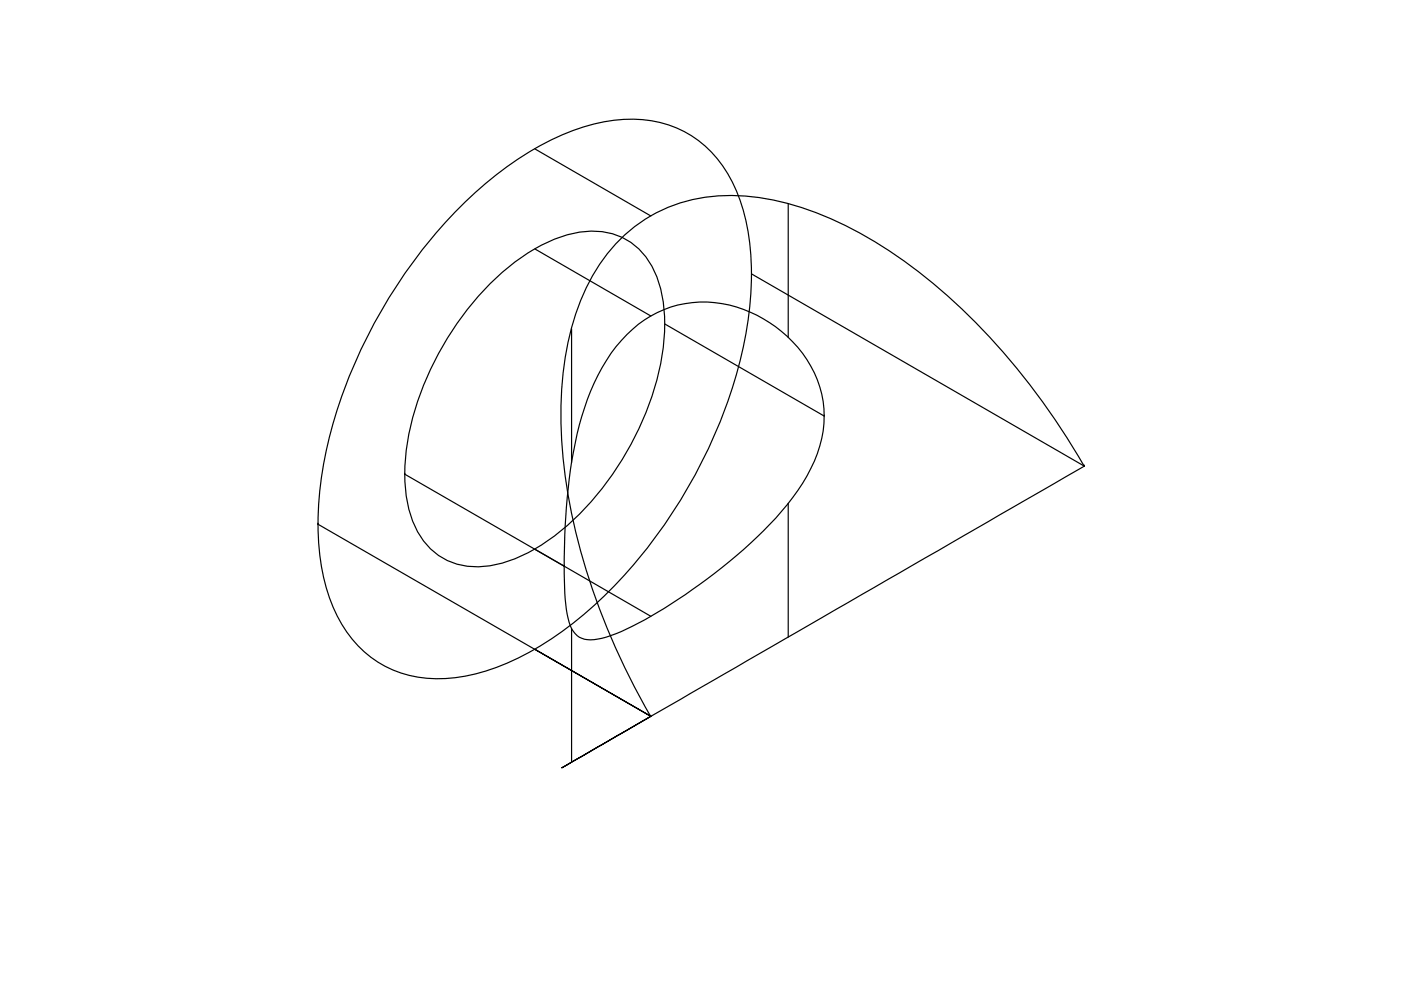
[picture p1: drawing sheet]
<svg xmlns="http://www.w3.org/2000/svg" width="297mm" height="210mm" viewBox="0 0 297 210" stroke-linecap="round" stroke-linejoin="round" font-family="sans-serif">
<!-- layer: 0 -->
<g fill="none" stroke="#000" stroke-width=".25">
<path d="M113.4 31.6l24.6 14.2M98.3 43.2a67.1 67.1 0 0 1 24.3-15.9 28.8 28.8 0 0 1 21.1-.1 24.7 24.7 0 0 1 13.1 14.9 55.1 55.1 0 0 1 1.6 27.2 106.4 106.4 0 0 1-35.7 61.9 55.1 55.1 0 0 1-24.4 12.2 24.4 24.4 0 0 1-21.3-5.4 29.6 29.6 0 0 1-8.6-16.7 67.1 67.1 0 0 1 1.6-29.1 109 109 0 0 1 28.3-49zM104.3 59.8a38.5 38.5 0 0 1 17-10.3 14.5 14.5 0 0 1 15.2 4.4 22.7 22.7 0 0 1 4.4 14.8 57 57 0 0 1-9.3 29.3 53.2 53.2 0 0 1-20.3 19.5 20.2 20.2 0 0 1-14.5 2.1 14.6 14.6 0 0 1-9.8-10.6 37.3 37.3 0 0 1 .3-19.8 65.4 65.4 0 0 1 17-29.4zM113.4 52.8l24.6 14.2M159.3 58.1l70.6 40.7M167.1 43.2v28.3M121.2 69.7v28.4M132.9 70.9a23.2 23.2 0 0 1 28.9-3.3 24.8 24.8 0 0 1 12.9 19.1 26.2 26.2 0 0 1-4.5 15.8 80.8 80.8 0 0 1-18.7 19.1 98.7 98.7 0 0 1-20.9 12.8 12.6 12.6 0 0 1-6.7 1.1 5 5 0 0 1-3.4-4.3 77.1 77.1 0 0 1-.8-17.9 97.2 97.2 0 0 1 4.8-28.6 38.4 38.4 0 0 1 8.4-13.8zM141 68.7l33.7 19.5M174.7 88.2h.1M229.9 98.8a139.5 139.5 0 0 0-37.7-43.1 75.8 75.8 0 0 0-28.8-13.4 36.6 36.6 0 0 0-25.4 3.5 35.7 35.7 0 0 0-15.8 20.3 73.2 73.2 0 0 0-2.7 31.6 139.5 139.5 0 0 0 18.4 54.2M229.9 98.8l-110.9 64.1 19-11"/>
<path d="M229.9 98.8h.1M67.4 111.2l70.6 40.7-24.6-14.2M67.4 111.2h.1M85.8 100.5h.1M85.8 100.5l52.2 30.2M167.1 106.7v28.4M119.6 120h.1M121.2 133.3v28.3M138 151.9h.1"/>
</g>
</svg>
